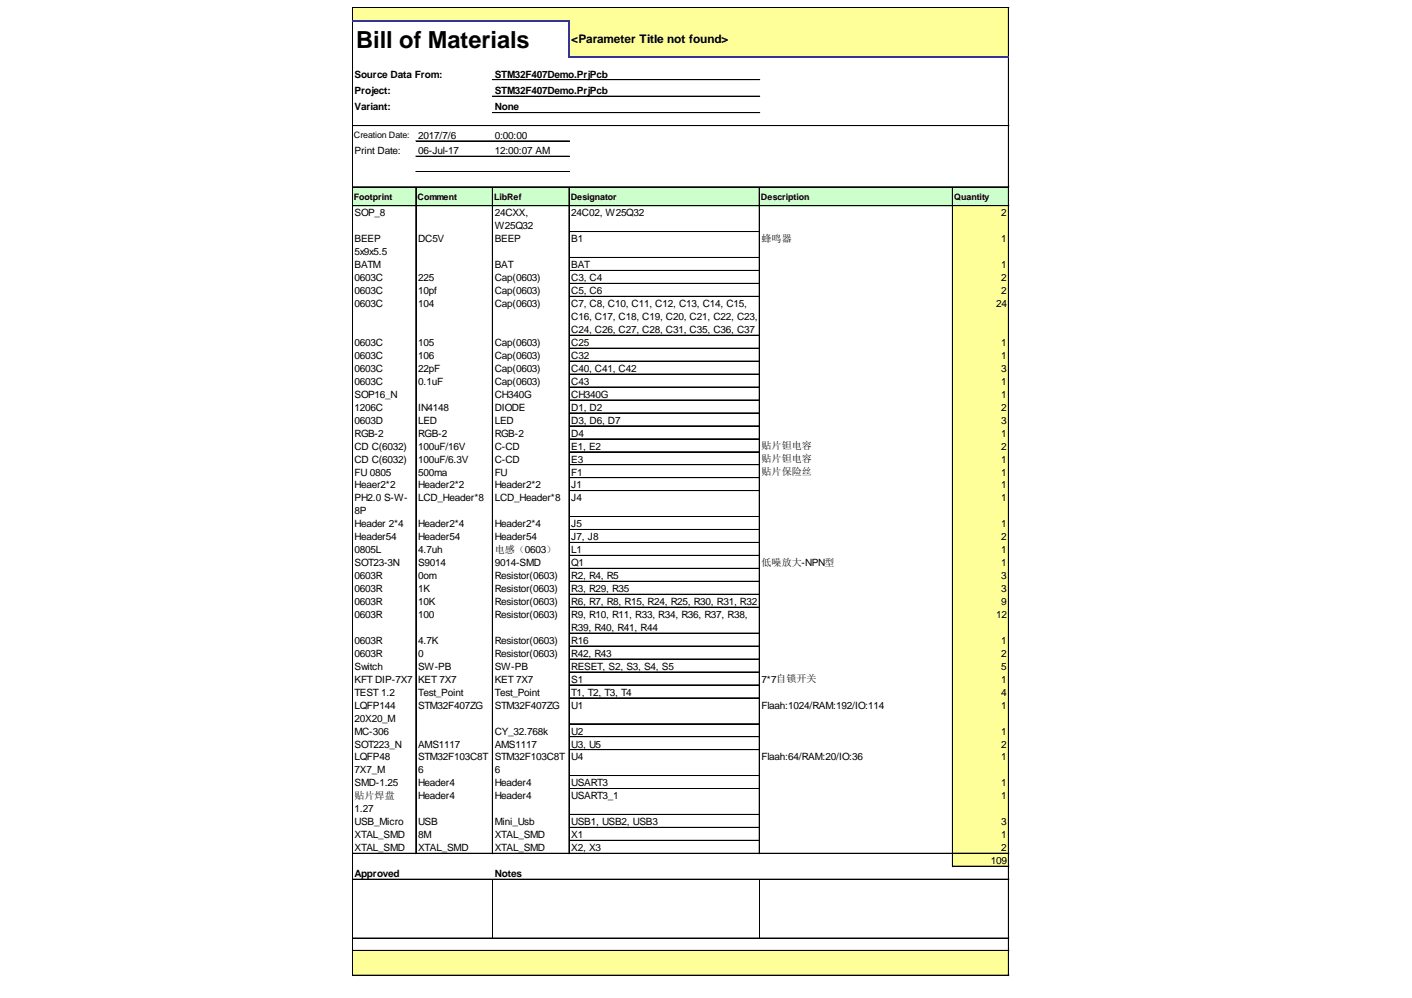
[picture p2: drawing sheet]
<svg xmlns="http://www.w3.org/2000/svg" width="297mm" height="210mm" viewBox="0 0 297 210" stroke-linecap="round" stroke-linejoin="round" font-family="sans-serif">
<defs><g id="words">
<text font-size="5" x="74.9" y="10.1">Bill of Materials</text>
<text font-size="2.5" x="120.2" y="9.1">&lt;Parameter Title not found&gt;</text>
<g font-size="2.1">
<text x="74.6" y="16.3">Source Data From:</text>
<text x="104.1" y="16.3">STM32F407Demo.PrjPcb</text>
<text x="74.6" y="19.8">Project:</text>
<text x="74.6" y="23.2">Variant:</text>
<text x="104.1" y="19.8">STM32F407Demo.PrjPcb</text>
<text x="104.1" y="23.2">None</text>
<text x="88" y="29.2">2017/7/6</text>
<text x="104.1" y="29.2">0:00:00</text>
<text x="74.6" y="32.4">Print Date:</text>
<text x="88" y="32.4">06-Jul-17</text>
<text x="104.1" y="32.4">12:00:07 AM</text>
<text x="74.6" y="45.5">SOP_8</text>
<text x="104.1" y="45.5">24CXX,</text>
<text x="120.2" y="45.5">24C02, W25Q32</text>
<text x="210.6" y="45.5">2</text>
<text x="74.6" y="51">BEEP</text>
<text x="74.6" y="53.7">5x9x5.5</text>
<text x="88" y="51">DC5V</text>
<text x="104.1" y="48.3">W25Q32</text>
<text x="104.1" y="51">BEEP</text>
<text x="120.2" y="51">B1</text>
<text x="160.2" y="50.9">蜂鸣器</text>
<text x="210.6" y="51">1</text>
<text x="74.6" y="56.4">BATM</text>
<text x="74.6" y="59.1">0603C</text>
<text x="88" y="59.1">225</text>
<text x="104.1" y="56.4">BAT</text>
<text x="104.1" y="59.1">Cap(0603)</text>
<text x="120.2" y="56.4">BAT</text>
<text x="120.2" y="59.1">C3, C4</text>
<text x="210.6" y="56.4">1</text>
<text x="210.6" y="59.1">2</text>
<text x="74.6" y="61.9">0603C</text>
<text x="74.6" y="64.6">0603C</text>
<text x="88" y="61.9">10pf</text>
<text x="88" y="64.6">104</text>
<text x="104.1" y="61.9">Cap(0603)</text>
<text x="104.1" y="64.6">Cap(0603)</text>
<text x="120.2" y="61.9">C5, C6</text>
<text x="120.2" y="64.6">C7, C8, C10, C11, C12, C13, C14, C15,</text>
<text x="209.5" y="64.6">24</text>
<text x="210.6" y="61.9">2</text>
<text x="120.2" y="67.3">C16, C17, C18, C19, C20, C21, C22, C23,</text>
<text x="120.2" y="70">C24, C26, C27, C28, C31, C35, C36, C37</text>
<text x="74.6" y="72.8">0603C</text>
<text x="74.6" y="75.5">0603C</text>
<text x="88" y="72.8">105</text>
<text x="88" y="75.5">106</text>
<text x="104.1" y="72.8">Cap(0603)</text>
<text x="104.1" y="75.5">Cap(0603)</text>
<text x="120.2" y="72.8">C25</text>
<text x="120.2" y="75.5">C32</text>
<text x="210.6" y="72.8">1</text>
<text x="210.6" y="75.5">1</text>
<text x="74.6" y="78.2">0603C</text>
<text x="74.6" y="80.9">0603C</text>
<text x="74.6" y="83.7">SOP16_N</text>
<text x="88" y="78.2">22pF</text>
<text x="88" y="80.9">0.1uF</text>
<text x="104.1" y="78.2">Cap(0603)</text>
<text x="104.1" y="80.9">Cap(0603)</text>
<text x="104.1" y="83.7">CH340G</text>
<text x="120.2" y="78.2">C40, C41, C42</text>
<text x="120.2" y="80.9">C43</text>
<text x="120.2" y="83.7">CH340G</text>
<text x="210.6" y="78.2">3</text>
<text x="210.6" y="80.9">1</text>
<text x="210.6" y="83.7">1</text>
<text x="74.6" y="86.4">1206C</text>
<text x="74.6" y="89.1">0603D</text>
<text x="88" y="86.4">IN4148</text>
<text x="88" y="89.1">LED</text>
<text x="104.1" y="86.4">DIODE</text>
<text x="104.1" y="89.1">LED</text>
<text x="120.2" y="86.4">D1, D2</text>
<text x="120.2" y="89.1">D3, D6, D7</text>
<text x="210.6" y="86.4">2</text>
<text x="210.6" y="89.1">3</text>
<text x="74.6" y="91.8">RGB-2</text>
<text x="74.6" y="94.6">CD C(6032)</text>
<text x="88" y="91.8">RGB-2</text>
<text x="88" y="94.6">100uF/16V</text>
<text x="104.1" y="91.8">RGB-2</text>
<text x="104.1" y="94.6">C-CD</text>
<text x="120.2" y="91.8">D4</text>
<text x="120.2" y="94.6">E1, E2</text>
<text x="160.2" y="94.5">贴片钽电容</text>
<text x="210.6" y="91.8">1</text>
<text x="210.6" y="94.6">2</text>
<text x="74.6" y="97.3">CD C(6032)</text>
<text x="74.6" y="100">FU 0805</text>
<text x="88" y="97.3">100uF/6.3V</text>
<text x="88" y="100">500ma</text>
<text x="104.1" y="97.3">C-CD</text>
<text x="104.1" y="100">FU</text>
<text x="120.2" y="97.3">E3</text>
<text x="120.2" y="100">F1</text>
<text x="160.2" y="97.2">贴片钽电容</text>
<text x="160.2" y="99.9">贴片保险丝</text>
<text x="210.6" y="97.3">1</text>
<text x="210.6" y="100">1</text>
<text x="74.6" y="102.7">Heaer2*2</text>
<text x="74.6" y="105.5">PH2.0 S-W-</text>
<text x="88" y="102.7">Header2*2</text>
<text x="88" y="105.5">LCD_Header*8</text>
<text x="104.1" y="102.7">Header2*2</text>
<text x="104.1" y="105.5">LCD_Header*8</text>
<text x="120.2" y="102.7">J1</text>
<text x="120.2" y="105.5">J4</text>
<text x="210.6" y="102.7">1</text>
<text x="210.6" y="105.5">1</text>
<text x="74.6" y="108.2">8P</text>
<text x="74.6" y="110.9">Header 2*4</text>
<text x="74.6" y="113.6">Header54</text>
<text x="88" y="110.9">Header2*4</text>
<text x="88" y="113.6">Header54</text>
<text x="104.1" y="110.9">Header2*4</text>
<text x="104.1" y="113.6">Header54</text>
<text x="120.2" y="110.9">J5</text>
<text x="120.2" y="113.6">J7, J8</text>
<text x="210.6" y="110.9">1</text>
<text x="210.6" y="113.6">2</text>
<text x="74.6" y="116.4">0805L</text>
<text x="74.6" y="119.1">SOT23-3N</text>
<text x="88" y="116.4">4.7uh</text>
<text x="88" y="119.1">S9014</text>
<text x="104.1" y="116.3">电感（0603）</text>
<text x="104.1" y="119.1">9014-SMD</text>
<text x="120.2" y="116.4">L1</text>
<text x="120.2" y="119.1">Q1</text>
<text x="160.2" y="119">低噪放大-NPN型</text>
<text x="210.6" y="116.4">1</text>
<text x="210.6" y="119.1">1</text>
<text x="74.6" y="121.8">0603R</text>
<text x="74.6" y="124.5">0603R</text>
<text x="88" y="121.8">0om</text>
<text x="88" y="124.5">1K</text>
<text x="104.1" y="121.8">Resistor(0603)</text>
<text x="104.1" y="124.5">Resistor(0603)</text>
<text x="120.2" y="121.8">R2, R4, R5</text>
<text x="120.2" y="124.5">R3, R29, R35</text>
<text x="210.6" y="121.8">3</text>
<text x="210.6" y="124.5">3</text>
<text x="74.6" y="127.3">0603R</text>
<text x="74.6" y="130">0603R</text>
<text x="88" y="127.3">10K</text>
<text x="88" y="130">100</text>
<text x="104.1" y="127.3">Resistor(0603)</text>
<text x="104.1" y="130">Resistor(0603)</text>
<text x="120.2" y="127.3">R6, R7, R8, R15, R24, R25, R30, R31, R32</text>
<text x="120.2" y="130">R9, R10, R11, R33, R34, R36, R37, R38,</text>
<text x="209.5" y="130">12</text>
<text x="210.6" y="127.3">9</text>
<text x="74.6" y="135.4">0603R</text>
<text x="88" y="135.4">4.7K</text>
<text x="104.1" y="135.4">Resistor(0603)</text>
<text x="120.2" y="132.7">R39, R40, R41, R44</text>
<text x="120.2" y="135.4">R16</text>
<text x="210.6" y="135.4">1</text>
<text x="74.6" y="138.1">0603R</text>
<text x="74.6" y="140.9">Switch</text>
<text x="74.6" y="143.6">KFT DIP-7X7</text>
<text x="88" y="138.1">0</text>
<text x="88" y="140.9">SW-PB</text>
<text x="88" y="143.6">KET 7X7</text>
<text x="104.1" y="138.1">Resistor(0603)</text>
<text x="104.1" y="140.9">SW-PB</text>
<text x="104.1" y="143.6">KET 7X7</text>
<text x="120.2" y="138.1">R42, R43</text>
<text x="120.2" y="140.9">RESET, S2, S3, S4, S5</text>
<text x="120.2" y="143.6">S1</text>
<text x="160.2" y="143.6">7*7自锁开关</text>
<text x="210.6" y="138.1">2</text>
<text x="210.6" y="140.9">5</text>
<text x="210.6" y="143.6">1</text>
<text x="74.6" y="146.3">TEST 1.2</text>
<text x="74.6" y="149">LQFP144</text>
<text x="88" y="146.3">Test_Point</text>
<text x="88" y="149">STM32F407ZG</text>
<text x="104.1" y="146.3">Test_Point</text>
<text x="104.1" y="149">STM32F407ZG</text>
<text x="120.2" y="146.3">T1, T2, T3, T4</text>
<text x="120.2" y="149">U1</text>
<text x="160.2" y="149">Flaah:1024/RAM:192/IO:114</text>
<text x="210.6" y="146.3">4</text>
<text x="210.6" y="149">1</text>
<text x="74.6" y="151.8">20X20_M</text>
<text x="74.6" y="154.5">MC-306</text>
<text x="104.1" y="154.5">CY_32.768k</text>
<text x="120.2" y="154.5">U2</text>
<text x="210.6" y="154.5">1</text>
<text x="74.6" y="157.2">SOT223_N</text>
<text x="74.6" y="159.9">LQFP48</text>
<text x="88" y="157.2">AMS1117</text>
<text x="88" y="159.9">STM32F103C8T</text>
<text x="104.1" y="157.2">AMS1117</text>
<text x="104.1" y="159.9">STM32F103C8T</text>
<text x="120.2" y="157.2">U3, U5</text>
<text x="120.2" y="159.9">U4</text>
<text x="160.2" y="159.9">Flaah:64/RAM:20/IO:36</text>
<text x="210.6" y="157.2">2</text>
<text x="210.6" y="159.9">1</text>
<text x="74.6" y="162.7">7X7_M</text>
<text x="74.6" y="165.4">SMD-1.25</text>
<text x="88" y="162.7">6</text>
<text x="88" y="165.4">Header4</text>
<text x="104.1" y="162.7">6</text>
<text x="104.1" y="165.4">Header4</text>
<text x="120.2" y="165.4">USART3</text>
<text x="210.6" y="165.4">1</text>
<text x="74.6" y="168">贴片焊盘</text>
<text x="74.6" y="170.8">1.27</text>
<text x="74.6" y="173.6">USB_Micro</text>
<text x="88" y="168.1">Header4</text>
<text x="88" y="173.6">USB</text>
<text x="104.1" y="168.1">Header4</text>
<text x="104.1" y="173.6">Mini_Usb</text>
<text x="120.2" y="168.1">USART3_1</text>
<text x="120.2" y="173.6">USB1, USB2, USB3</text>
<text x="210.6" y="168.1">1</text>
<text x="210.6" y="173.6">3</text>
<text x="74.6" y="176.3">XTAL_SMD</text>
<text x="74.6" y="179">XTAL_SMD</text>
<text x="88" y="176.3">8M</text>
<text x="88" y="179">XTAL_SMD</text>
<text x="104.1" y="176.3">XTAL_SMD</text>
<text x="104.1" y="179">XTAL_SMD</text>
<text x="120.2" y="176.3">X1</text>
<text x="120.2" y="179">X2, X3</text>
<text x="210.6" y="176.3">1</text>
<text x="210.6" y="179">2</text>
<text x="74.6" y="184.5">Approved</text>
<text x="104.1" y="184.5">Notes</text>
<text x="208.4" y="181.7">109</text>
</g>
<g font-size="1.9">
<text x="74.5" y="29.1">Creation Date:</text>
<text x="74.5" y="42">Footprint</text>
<text x="87.8" y="42">Comment</text>
<text x="103.9" y="42">LibRef</text>
<text x="120.1" y="42">Designator</text>
<text x="160.1" y="42">Description</text>
<text x="200.7" y="42">Quantity</text>
</g>
</g></defs>
<g fill="#ff9">
<path d="M74.2 1.6h138.1v2.9h-138.1z"/>
<path d="M119.7 4.4h92.6v7.8h-92.6z"/>
</g>
<path d="M74.2 39.3h138.1v4.1h-138.1z" fill="#cfc"/>
<g fill="#ff9">
<path d="M200.4 43.3h11.9v5.5h-11.9z"/>
<path d="M200.4 48.7h11.9v5.6h-11.9z"/>
<path d="M200.4 54.1h11.9v2.9h-11.9z"/>
<path d="M200.4 56.9h11.9v2.8h-11.9z"/>
<path d="M200.4 59.6h11.9v2.8h-11.9z"/>
<path d="M200.4 62.3h11.9v8.3h-11.9z"/>
<path d="M200.4 70.5h11.9v2.8h-11.9z"/>
<path d="M200.4 73.2h11.9v2.9h-11.9z"/>
<path d="M200.4 75.9h11.9v2.9h-11.9z"/>
<path d="M200.4 78.7h11.9v2.8h-11.9z"/>
<path d="M200.4 81.4h11.9v2.8h-11.9z"/>
<path d="M200.4 84.1h11.9v2.9h-11.9z"/>
<path d="M200.4 86.8h11.9v2.9h-11.9z"/>
<path d="M200.4 89.6h11.9v2.8h-11.9z"/>
<path d="M200.4 92.3h11.9v2.8h-11.9z"/>
<path d="M200.4 95h11.9v2.9h-11.9z"/>
<path d="M200.4 97.7h11.9v2.9h-11.9z"/>
<path d="M200.4 100.5h11.9v2.8h-11.9z"/>
<path d="M200.4 103.2h11.9v5.6h-11.9z"/>
<path d="M200.4 108.6h11.9v2.9h-11.9z"/>
<path d="M200.4 111.4h11.9v2.8h-11.9z"/>
<path d="M200.4 114.1h11.9v68.2h-11.9z"/>
<path d="M74.2 199.9h138.1v5.3h-138.1z"/>
</g>
<g fill="none" stroke="#000" stroke-width=".21">
<path d="M74.1 1.5v2.7M74.1 4.5v200.7M74.2 1.5h138.1M74.2 1.6h138.1M103.6 16.8h56.2M212.1 1.6v10.3M212.1 12.2v193M212.2 1.6v10.3M212.2 12.2v193M74.2 26.4h138.1M74.2 26.5h138.1M74.2 39.3h138.1"/>
<path d="M74.2 39.4h138.1M87.5 39.4v140.2M87.5 29.6h32.3M87.5 29.7h32.3M87.5 32.9h32.3M87.5 36.1h32.3M103.6 39.4v140.2M103.6 20.2h56.2M103.6 20.3h56.2M103.6 23.7h56.2M119.7 39.4v140.2M159.7 39.4v140.2"/>
<path d="M159.8 39.4v140.2M200.4 39.4v142.9M74.2 43.3h138.1M119.8 48.7h39.9M119.8 48.8h39.9M119.8 54.1h39.9M119.8 54.2h39.9M119.8 56.9h39.9M119.8 59.6h39.9M119.8 59.7h39.9M119.8 62.3h39.9M119.8 62.4h39.9"/>
<path d="M119.8 70.5h39.9M119.8 70.6h39.9M119.8 73.2h39.9M119.8 73.3h39.9M119.8 75.9h39.9M119.8 76h39.9M119.8 78.7h39.9M119.8 81.4h39.9M119.8 81.5h39.9M119.8 84.1h39.9M119.8 84.2h39.9M119.8 86.8h39.9"/>
<path d="M119.8 86.9h39.9M119.8 89.6h39.9M119.8 92.3h39.9M119.8 95h39.9M119.8 95.1h39.9M119.8 97.7h39.9M119.8 97.8h39.9M119.8 100.5h39.9M119.8 103.2h39.9M119.8 108.6h39.9M119.8 108.7h39.9M119.8 111.4h39.9"/>
<path d="M119.8 114.1h39.9M119.8 116.8h39.9M119.8 116.9h39.9M119.8 119.5h39.9M119.8 119.6h39.9M119.8 122.3h39.9M119.8 125h39.9M119.8 127.7h39.9M119.8 127.8h39.9M119.8 133.1h39.9M119.8 133.2h39.9M119.8 135.9h39.9"/>
<path d="M119.8 138.6h39.9M119.8 138.7h39.9M119.8 141.3h39.9M119.8 141.4h39.9M119.8 144h39.9M119.8 144.1h39.9M119.8 146.8h39.9M119.8 152.2h39.9M119.8 152.3h39.9M119.8 154.9h39.9M119.8 155h39.9M119.8 157.7h39.9"/>
<path d="M74.2 179.5h138.1M119.8 163.1h39.9M119.8 163.2h39.9M119.8 165.8h39.9M119.8 165.9h39.9M119.8 171.3h39.9M119.8 174h39.9M119.8 174.1h39.9M119.8 176.7h39.9M119.8 176.8h39.9M74.2 184.9h138.1M74.2 185h138.1"/>
<path d="M74.2 197.3h138.1M74.2 197.4h138.1M74.2 199.9h138.1M74.2 200h138.1M103.6 185v12.3M159.8 185v12.3M200.5 182.2h11.8M74.2 205.1h138.1M74.2 205.2h138.1"/>
</g>
<path d="M74.1 4.4h45.7M119.7 4.5v7.7M119.8 12h92.5" fill="none" stroke="#339" stroke-width=".25"/>
<use href="#words"/>
</svg>
